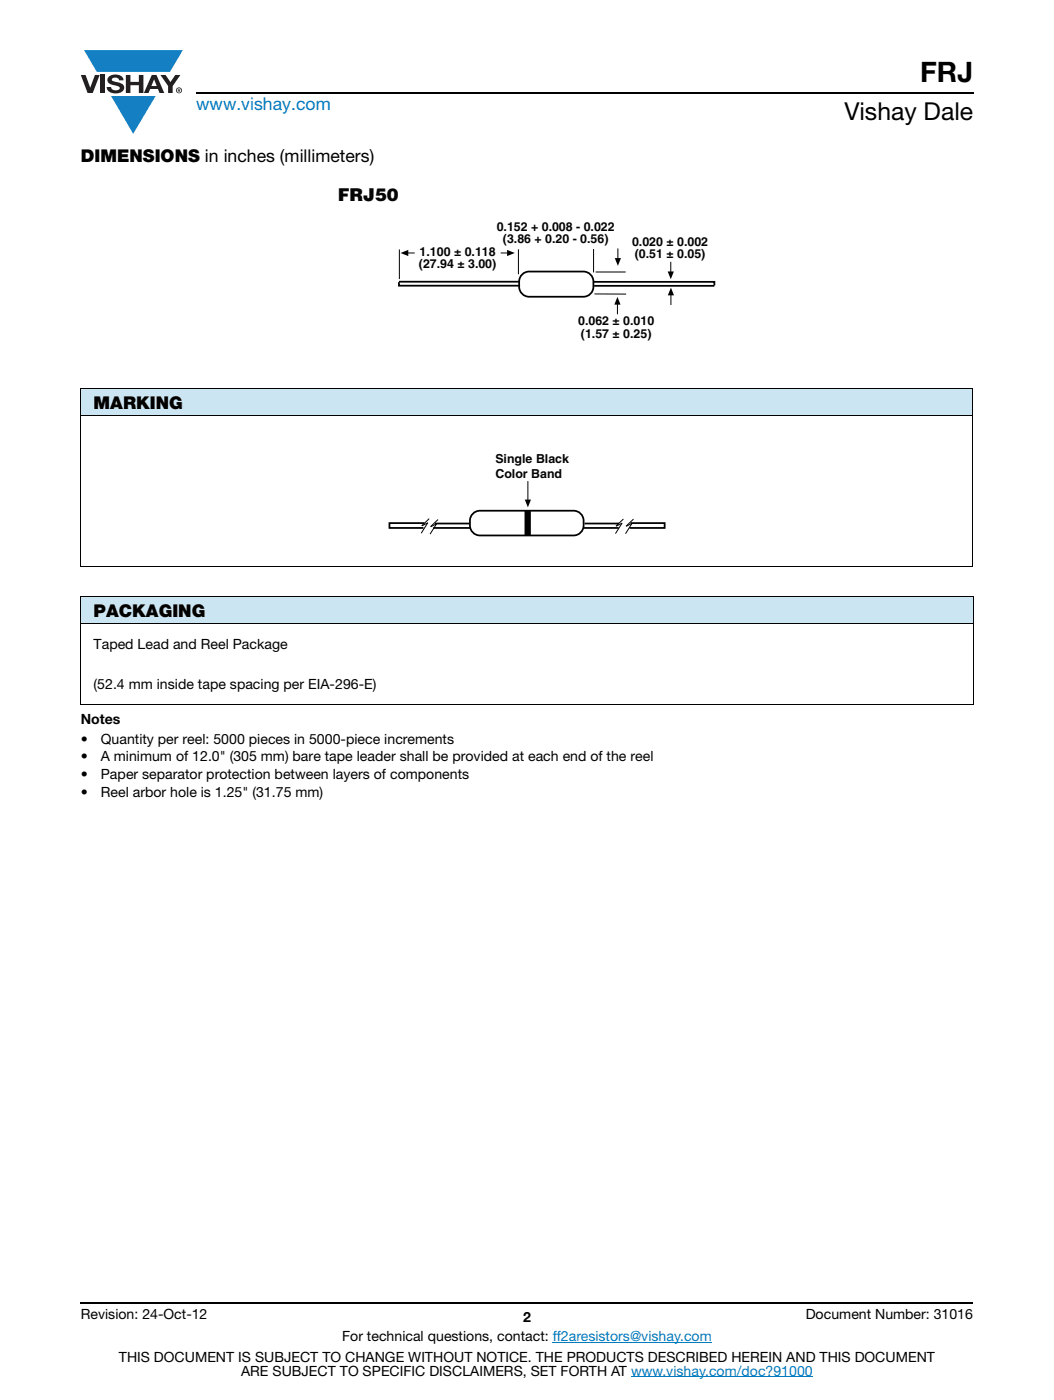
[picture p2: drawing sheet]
<svg xmlns="http://www.w3.org/2000/svg" width="210mm" height="279mm" viewBox="0 0 210 279" stroke-linecap="round" stroke-linejoin="round" font-family="sans-serif">
<defs><g id="words">
<text font-size="5.6" x="183.6" y="16.4">FRJ</text>
<text font-size="4.9" x="168.4" y="24">Vishay Dale</text>
<text font-size="3.5" fill="#007ec4" x="39.1" y="21.9">www.vishay.com</text>
<g font-size="3.5">
<text x="16.1" y="32.3">DIMENSIONS in inches (millimeters)</text>
<text x="18.7" y="81.6">MARKING</text>
<text x="18.7" y="123.1">PACKAGING</text>
</g>
<text font-size="3.5" fill="#040503" x="67.4" y="40.1">FRJ50</text>
<g font-size="2.8">
<text x="18.7" y="129.4">Taped Lead and Reel Package</text>
<text x="18.7" y="137.4">(52.4 mm inside tape spacing per EIA-296-E)</text>
<text x="16.1" y="144.5">Notes</text>
<text x="16.1" y="148.4">•</text>
<text x="20.1" y="148.4">Quantity per reel: 5000 pieces in 5000-piece increments</text>
<text x="16.1" y="151.9">•</text>
<text x="16.1" y="155.4">•</text>
<text x="20.1" y="151.9">A minimum of 12.0&quot; (305 mm) bare tape leader shall be provided at each end of the reel</text>
<text x="20.1" y="155.4">Paper separator protection between layers of components</text>
<text x="16.1" y="159">•</text>
<text x="20.1" y="159">Reel arbor hole is 1.25&quot; (31.75 mm)</text>
<text x="16.1" y="263.3">Revision: 24-Oct-12</text>
<text x="104.3" y="263.8">2</text>
<text x="160.7" y="263.3">Document Number: 31016</text>
<text x="68.3" y="267.7">For technical questions, contact: ff2aresistors@vishay.com</text>
<text x="23.7" y="271.7">THIS DOCUMENT IS SUBJECT TO CHANGE WITHOUT NOTICE. THE PRODUCTS DESCRIBED HEREIN AND THIS DOCUMENT</text>
<text x="48.1" y="274.6">ARE SUBJECT TO SPECIFIC DISCLAIMERS, SET FORTH AT www.vishay.com/doc?91000</text>
</g>
<g font-size="2.5" fill="#040503">
<text x="99.1" y="46">0.152 + 0.008 - 0.022</text>
<text x="83.6" y="53.6">(27.94 ± 3.00)</text>
<text x="83.7" y="51.1">1.100 ± 0.118</text>
<text x="100.3" y="48.5">(3.86 + 0.20 - 0.56)</text>
<text x="126.1" y="49.1">0.020 ± 0.002</text>
<text x="126.6" y="51.6">(0.51 ± 0.05)</text>
<text x="115.3" y="64.9">0.062 ± 0.010</text>
<text x="115.9" y="67.4">(1.57 ± 0.25)</text>
<text x="98.8" y="92.4">Single Black</text>
<text x="98.8" y="95.4">Color Band</text>
</g>
</g></defs>
<g fill="#147fc3">
<path d="M16.8 10h19.7l-2.6 4.3h-1.1h-13.5z"/>
<path d="M22.2 19.2h8.9l-4.5 7.5z"/>
</g>
<g fill="#231f20">
<path d="M16.1 15h1l.9 2.5 .9-2.5h1l-1.4 3.6h-1z"/>
<path d="M20 15h.9v3.6h-.9z"/>
<path d="M21.8 15.3a2.1 2.1 0 0 1 2.7 .3l.1 .4h-.8a.79 .79 0 0 0-.7-.5 .79 .79 0 0 0-.8 .4l.2 .3 1 .2a1.08 1.08 0 0 1 1.3 1 1.08 1.08 0 0 1-1.1 1.2 1.73 1.73 0 0 1-2.4-1.2h.9a.96 .96 0 0 0 .8 .6 .96 .96 0 0 0 .9-.4 1.31 1.31 0 0 0-1.2-.6 1.03 1.03 0 0 1-1.1-.6 1.03 1.03 0 0 1 .2-1.1z"/>
<path d="M25.1 15h.9v1.3h1.7v-1.3h.9v3.6h-.9v-1.6h-1.7v1.6h-.9z"/>
<path d="M32 15h1l1 1.4 1-1.4h1l-1.6 2.2v1.4h-.9v-1.4z"/>
<path d="M30.7 15.9l.6 1.3h-1.1zM30.3 15l-1.6 3.6h.9l.4-.8h1.5l.3 .8h1l-1.6-3.6z"/>
<path d="M35.3 18a.46 .46 0 0 1 .9 0 .46 .46 0 0 1-.9 0zM35.1 18a.6 .6 0 0 0 1.2 0 .6 .6 0 0 0-1.2 0z"/>
<path d="M35.6 17.8h.2v.2h-.2zM35.5 17.7v.7h.1v-.3l.4 .3-.2-.3 .2-.2-.1-.2z"/>
</g>
<path d="M39.1 18.6h155M16.1 260h178" fill="none" stroke="#000" stroke-width=".36"/>
<path d="M110.3 267.9h31.7M125.9 274.8h36.3" fill="none" stroke="#007ec4" stroke-width=".2"/>
<g fill="#cce5f3">
<path d="M16.1 77.5h177.9v5.5h-177.9z"/>
<path d="M16.1 119h178v5.5h-178z"/>
</g>
<path d="M16 77.5h178.1M16.1 77.6v35.3M194 77.6v35.3M16 83h178.1M16 113h178.1M16 119h178.2M16.1 119.1v21.3M194.1 119.1v21.3M16 124.5h178.2M16 140.5h178.2" fill="none" stroke="#000" stroke-width=".2"/>
<path d="M67.4 37.1h75.5v30.9h-75.5z" fill="#fff"/>
<path d="M79.6 56.3v.7h24.1M79.6 56.2h24M104.1 54.8l.9-.5 .6-.1h10.8a2 2 0 0 1 2 2 2.56 2.56 0 0 1-1 2.7l-1 .3h-10.8a2 2 0 0 1-2-2 2.71 2.71 0 0 1 .5-2.4zM118.3 56.2h24.2v.8M118.5 57h24" fill="none" stroke="#000" stroke-width=".35"/>
<path d="M79.7 49.8v5.9M81.3 50.5h1.4M99.9 50.5h1.4M103.4 49.8v4.9M118.4 49.7v4.7M118.6 58.7h6.3M123.3 49.6v2M124.8 54.3h-6M133.8 52.3v2M133.8 58.8v2.1M123.2 60.7v2" fill="none" stroke="#000" stroke-width=".2"/>
<g fill="#000">
<path d="M79.9 50.5l1.5-.6v1.2z" fill-rule="evenodd"/>
<path d="M101.2 49.9l1.5 .6-1.5 .6z" fill-rule="evenodd"/>
<path d="M122.6 51.5h1.3l-.6 1.5z" fill-rule="evenodd"/>
<path d="M133.2 54.2h1.2l-.6 1.5z" fill-rule="evenodd"/>
<path d="M133.8 57.4l.7 1.5h-1.3z" fill-rule="evenodd"/>
<path d="M123.2 59.3l.6 1.5h-1.2z" fill-rule="evenodd"/>
</g>
<path d="M77.3 90.3h55.7v17h-55.7z" fill="#fff"/>
<path d="M84.7 104.4h-7v1h6.8M86.4 105.4h7.4M86.8 104.5h6.9M94.3 102.5l.9-.5 .5-.1h18.7a2 2 0 0 1 2 2 2.25 2.25 0 0 1-2 3h-18.7a2 2 0 0 1-2-2 2.63 2.63 0 0 1 .6-2.4zM116.3 105.4h7.1M116.6 104.5h6.9M125.8 104.4h6.8v1h-7" fill="none" stroke="#000" stroke-width=".35"/>
<path d="M105.3 96v3.8M84.2 104.9l1.1-.6-1.3 2.1M85.6 103.5l-1.5 1.4M86 105.1l1.1-.6-1.3 2.1M87.4 103.7l-1.5 1.4M104.8 102h.9v4.9h-.9zM104.8 101.9v5M105.7 101.9v5M122.9 105l1.2-.6-1.3 2.1M124.4 103.6l-1.5 1.4M125 105l1.1-.6-1.3 2.1M126.4 103.6l-1.5 1.4" fill="none" stroke="#000" stroke-width=".2"/>
<path d="M104.7 99.7h1.2l-.6 1.5z" fill-rule="evenodd" fill="#000"/>
<path d="M104.8 102h.9v4.9h-.9z" fill="#000"/>
<use href="#words"/>
</svg>
